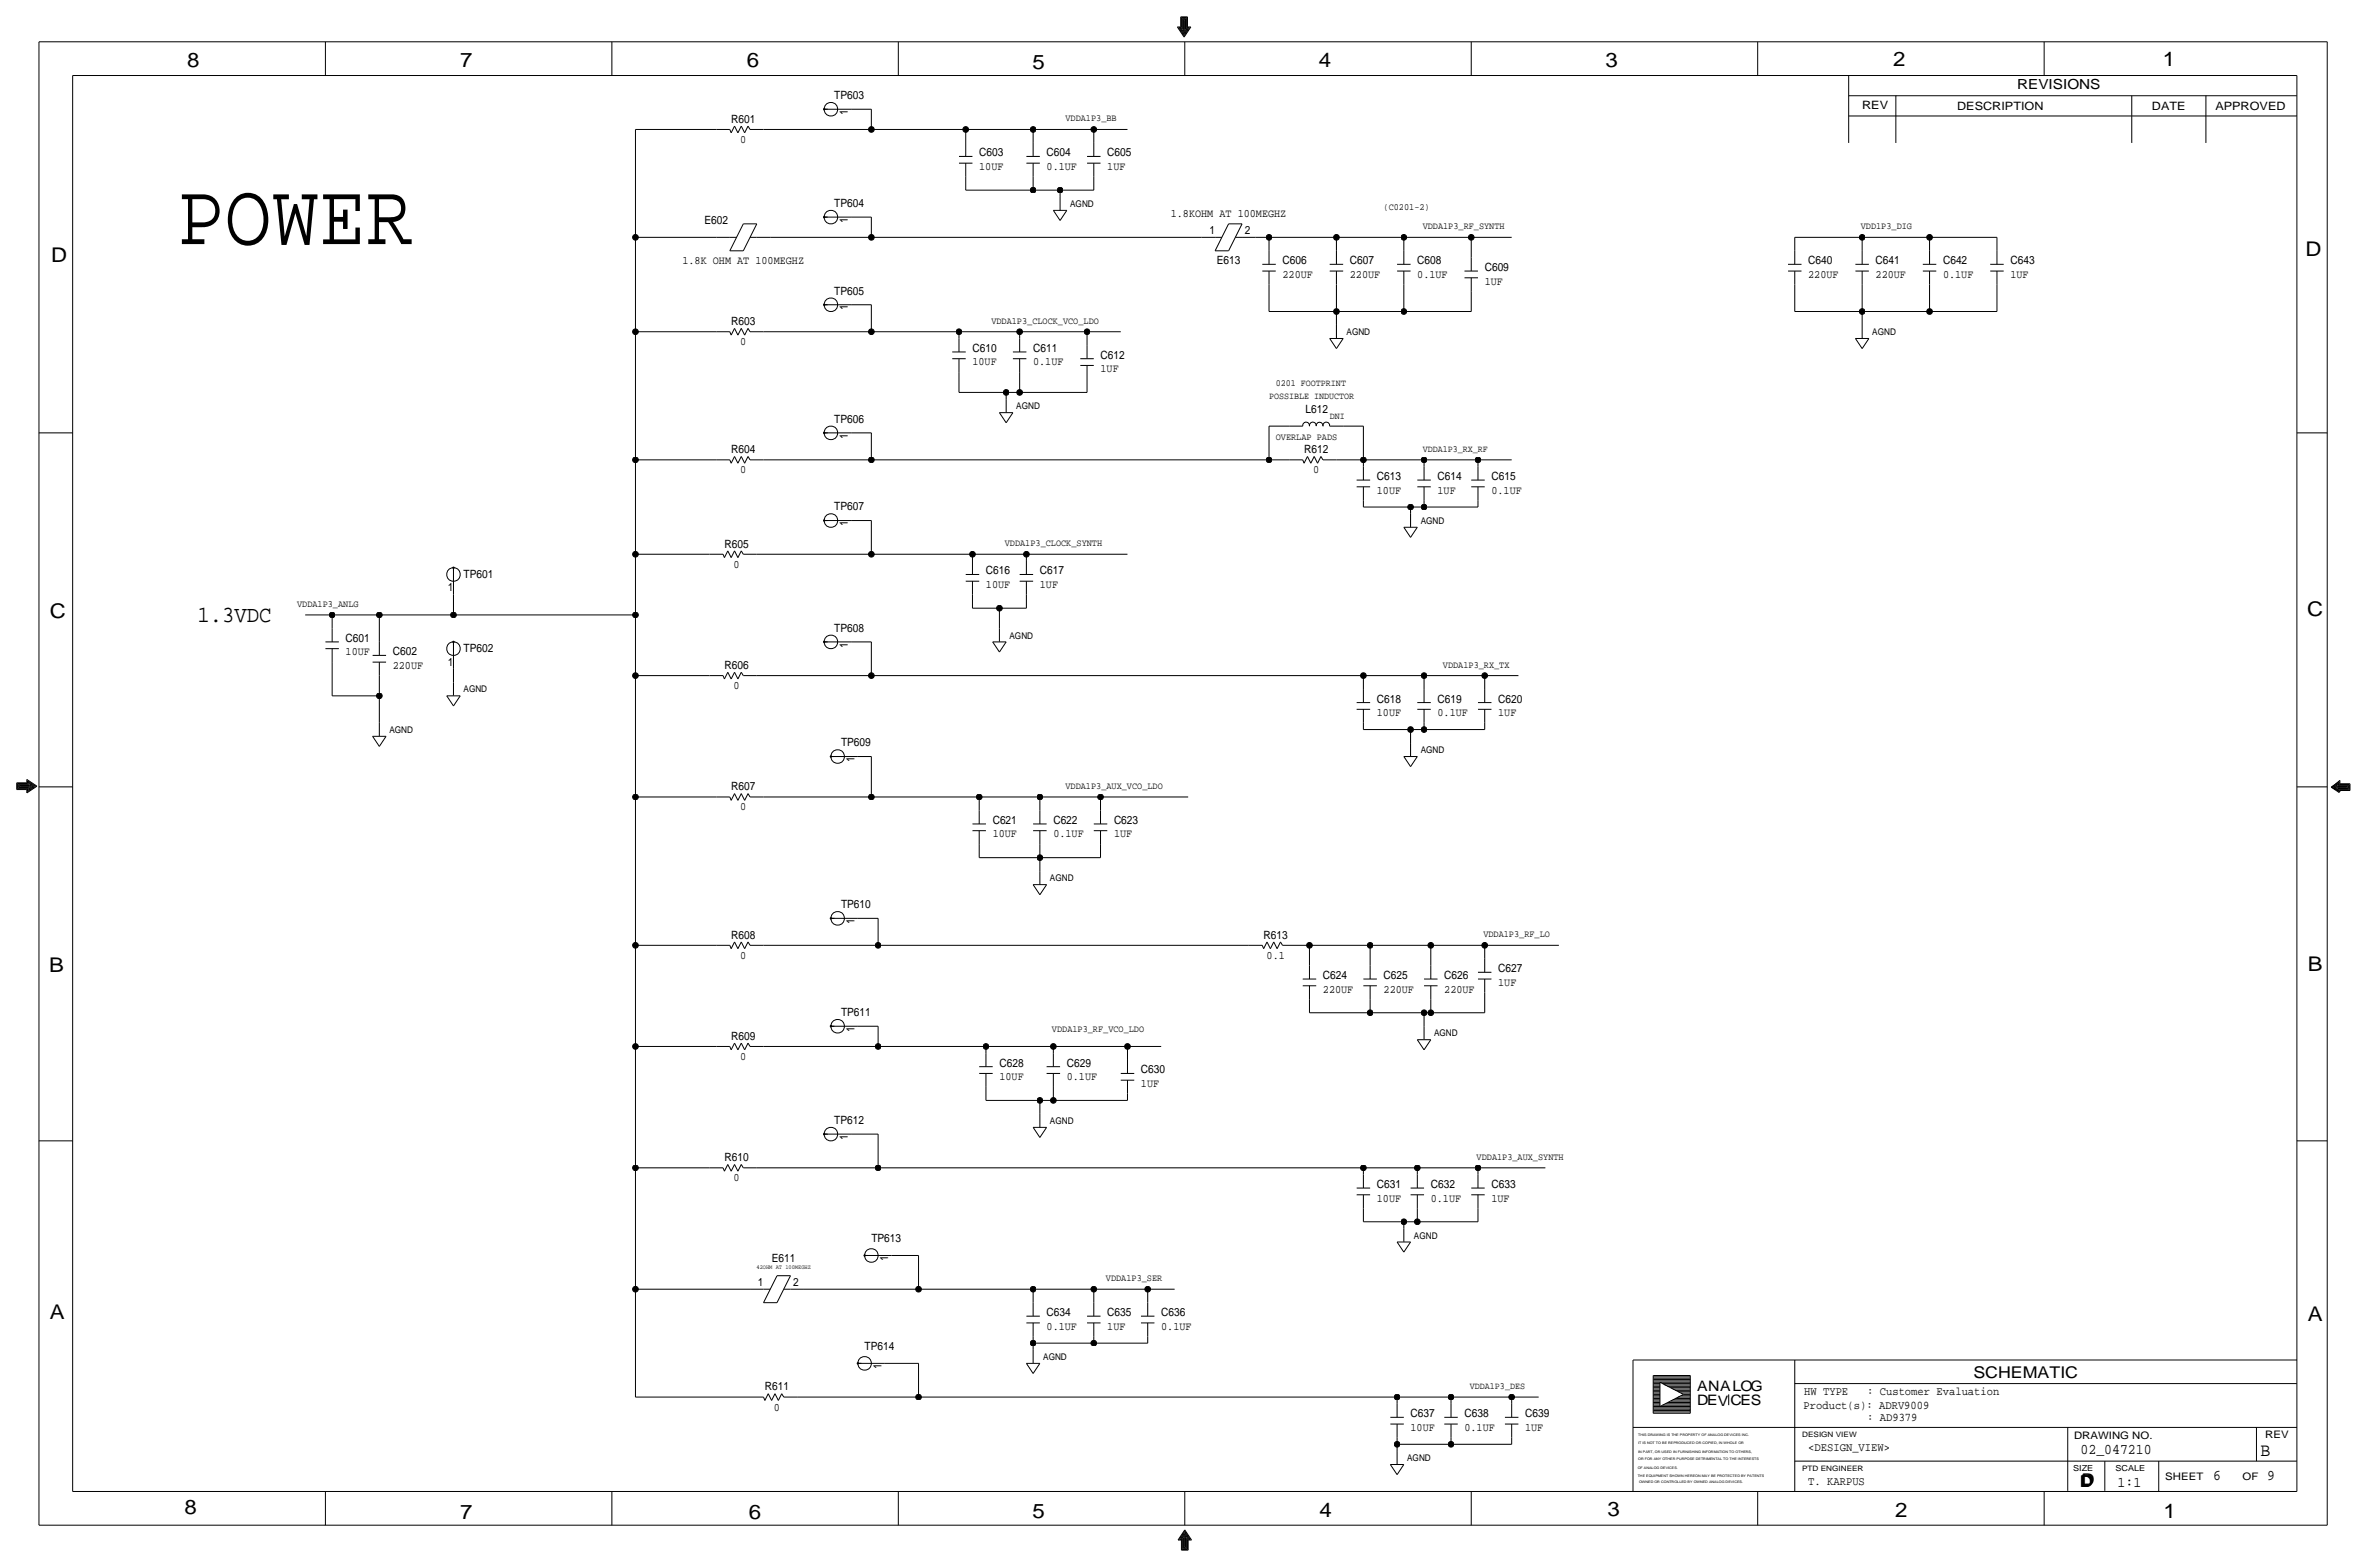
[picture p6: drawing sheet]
<svg xmlns="http://www.w3.org/2000/svg" width="892mm" height="590mm" viewBox="0 0 892 590" stroke-linecap="round" stroke-linejoin="round" font-family="sans-serif">
<defs><g id="words">
<text font-size="33.3" x="66.8" y="91.9">POWER</text>
<text font-size="8.7" x="74.4" y="234.2">1.3VDC</text>
<g font-size="7.6">
<text x="70.6" y="25.4">8</text>
<text x="173.4" y="25.4">7</text>
<text x="281.4" y="25.1">6</text>
<text x="389.1" y="26.2">5</text>
<text x="497" y="25.4">4</text>
<text x="605" y="25.1">3</text>
<text x="713.4" y="24.9">2</text>
<text x="815" y="24.9">1</text>
<text x="19.3" y="98.8">D</text>
<text x="868.9" y="96.5">D</text>
<text x="18.7" y="232.7">C</text>
<text x="869.4" y="232.2">C</text>
<text x="869.6" y="365.8">B</text>
<text x="18.5" y="366">B</text>
<text x="18.7" y="496.8">A</text>
<text x="869.6" y="497.6">A</text>
<text x="69.5" y="570.5">8</text>
<text x="173.4" y="572.3">7</text>
<text x="282.1" y="572.3">6</text>
<text x="389.1" y="571.8">5</text>
<text x="497.3" y="571.5">4</text>
<text x="605.7" y="571.2">3</text>
<text x="714.2" y="571.5">2</text>
<text x="815.3" y="572">1</text>
</g>
<text font-size="7" x="851.9" y="548.4">B</text>
<g font-size="6.1">
<text x="743.7" y="518.9">SCHEMATIC</text>
<text x="783.8" y="560.3">D</text>
<text x="784.3" y="559.8">D</text>
</g>
<g font-size="5.6">
<text x="784" y="547.9">02_047210</text>
<text x="834.1" y="557.5">6</text>
<text x="854.4" y="557.5">9</text>
<text x="798" y="560.1">1:1</text>
</g>
<g font-size="5.4">
<text x="639.5" y="524.2">ANALOG</text>
<text x="639.5" y="529.3">DEVCES</text>
</g>
<text font-size="5.2" x="760.2" y="33.5">REVISIONS</text>
<g font-size="4.4">
<text x="679.9" y="525.5">HW TYPE</text>
<text x="703.6" y="525.5">: Customer Evaluation</text>
<text x="679.7" y="530.9">Product(s): ADRV9009</text>
<text x="703.6" y="535.2">: AD9379</text>
<text x="681.4" y="546.6">&lt;DESIGN_VIEW&gt;</text>
<text x="681.4" y="559.3">T. KARPUS</text>
</g>
<g font-size="4.3">
<text x="314.4" y="37.3">TP603</text>
<text x="701.8" y="41.1">REV</text>
<text x="737.6" y="41.4">DESCRIPTION</text>
<text x="811" y="41.4">DATE</text>
<text x="834.8" y="41.4">APPROVED</text>
<text x="275.5" y="46.2">R601</text>
<text x="319.5" y="43.3" transform="rotate(-90 319.5 43.3)">1</text>
<text x="279" y="53.8">0</text>
<text x="369" y="58.9">C603</text>
<text x="394.4" y="58.9">C604</text>
<text x="417.3" y="58.9">C605</text>
<text x="369" y="64">10UF</text>
<text x="394.4" y="64">0.1UF</text>
<text x="417.3" y="64">1UF</text>
<text x="314.4" y="78">TP604</text>
<text x="319.5" y="83.9" transform="rotate(-90 319.5 83.9)">1</text>
<text x="441.2" y="81.8">1.8KOHM AT 100MEGHZ</text>
<text x="265.5" y="84.3">E602</text>
<text x="455.8" y="88.1">1</text>
<text x="469.1" y="88.1">2</text>
<text x="257.2" y="99.6">1.8K OHM AT 100MEGHZ</text>
<text x="458.5" y="99.6">E613</text>
<text x="483.3" y="99.6">C606</text>
<text x="508.7" y="99.6">C607</text>
<text x="534.1" y="99.6">C608</text>
<text x="681.4" y="99.6">C640</text>
<text x="706.8" y="99.6">C641</text>
<text x="732.2" y="99.6">C642</text>
<text x="757.6" y="99.6">C643</text>
<text x="483.3" y="104.6">220UF</text>
<text x="508.7" y="104.6">220UF</text>
<text x="534.1" y="104.6">0.1UF</text>
<text x="559.5" y="107.2">1UF</text>
<text x="559.5" y="102.1">C609</text>
<text x="681.4" y="104.6">220UF</text>
<text x="706.8" y="104.6">220UF</text>
<text x="732.2" y="104.6">0.1UF</text>
<text x="757.6" y="104.6">1UF</text>
<text x="314.4" y="111">TP605</text>
<text x="319.5" y="116.9" transform="rotate(-90 319.5 116.9)">1</text>
<text x="275.5" y="122.4">R603</text>
<text x="279" y="130">0</text>
<text x="366.5" y="132.6">C610</text>
<text x="366.5" y="137.7">10UF</text>
<text x="389.3" y="137.7">0.1UF</text>
<text x="389.3" y="132.6">C611</text>
<text x="414.7" y="135.1">C612</text>
<text x="414.7" y="140.2">1UF</text>
<text x="492" y="155.4">L612</text>
<text x="314.4" y="159.3">TP606</text>
<text x="319.5" y="165.2" transform="rotate(-90 319.5 165.2)">1</text>
<text x="275.5" y="170.7">R604</text>
<text x="491.4" y="170.7">R612</text>
<text x="279" y="178.3">0</text>
<text x="494.9" y="178.3">0</text>
<text x="518.9" y="180.8">C613</text>
<text x="518.9" y="185.9">10UF</text>
<text x="541.7" y="185.9">1UF</text>
<text x="541.7" y="180.8">C614</text>
<text x="562.1" y="180.8">C615</text>
<text x="562.1" y="185.9">0.1UF</text>
<text x="314.4" y="192.3">TP607</text>
<text x="319.5" y="198.2" transform="rotate(-90 319.5 198.2)">1</text>
<text x="273" y="206.2">R605</text>
<text x="276.4" y="213.9">0</text>
<text x="174.7" y="217.7">TP601</text>
<text x="371.6" y="216.4">C616</text>
<text x="371.6" y="221.5">10UF</text>
<text x="391.9" y="221.5">1UF</text>
<text x="391.9" y="216.4">C617</text>
<text x="168.8" y="222.8">1</text>
<text x="314.4" y="238">TP608</text>
<text x="130.3" y="241.8">C601</text>
<text x="174.7" y="245.6">TP602</text>
<text x="319.5" y="243.9" transform="rotate(-90 319.5 243.9)">1</text>
<text x="130.3" y="246.9">10UF</text>
<text x="148" y="246.9">C602</text>
<text x="148" y="252">220UF</text>
<text x="168.8" y="250.7">1</text>
<text x="273" y="252">R606</text>
<text x="276.4" y="259.6">0</text>
<text x="518.9" y="264.7">C618</text>
<text x="518.9" y="269.7">10UF</text>
<text x="541.7" y="264.7">C619</text>
<text x="541.7" y="269.7">0.1UF</text>
<text x="564.6" y="269.7">1UF</text>
<text x="564.6" y="264.7">C620</text>
<text x="316.9" y="281.2">TP609</text>
<text x="322" y="287.1" transform="rotate(-90 322 287.1)">1</text>
<text x="275.5" y="297.7">R607</text>
<text x="279" y="305.3">0</text>
<text x="374.1" y="310.4">C621</text>
<text x="397" y="310.4">C622</text>
<text x="419.8" y="310.4">C623</text>
<text x="374.1" y="315.5">10UF</text>
<text x="397" y="315.5">0.1UF</text>
<text x="419.8" y="315.5">1UF</text>
<text x="316.9" y="342.1">TP610</text>
<text x="275.5" y="353.6">R608</text>
<text x="322" y="348.1" transform="rotate(-90 322 348.1)">1</text>
<text x="476.2" y="353.6">R613</text>
<text x="279" y="361.2">0</text>
<text x="477.3" y="361.2">0.1</text>
<text x="498.6" y="368.8">C624</text>
<text x="521.4" y="368.8">C625</text>
<text x="544.3" y="368.8">C626</text>
<text x="564.6" y="371.3">1UF</text>
<text x="564.6" y="366.3">C627</text>
<text x="498.6" y="373.9">220UF</text>
<text x="521.4" y="373.9">220UF</text>
<text x="544.3" y="373.9">220UF</text>
<text x="316.9" y="382.8">TP611</text>
<text x="322" y="388.7" transform="rotate(-90 322 388.7)">1</text>
<text x="275.5" y="391.7">R609</text>
<text x="279" y="399.3">0</text>
<text x="376.6" y="401.8">C628</text>
<text x="402" y="401.8">C629</text>
<text x="376.6" y="406.9">10UF</text>
<text x="402" y="406.9">0.1UF</text>
<text x="430" y="404.4">C630</text>
<text x="430" y="409.4">1UF</text>
<text x="314.4" y="423.4">TP612</text>
<text x="319.5" y="429.4" transform="rotate(-90 319.5 429.4)">1</text>
<text x="273" y="437.4">R610</text>
<text x="276.4" y="445">0</text>
<text x="518.9" y="447.5">C631</text>
<text x="539.2" y="447.5">C632</text>
<text x="562.1" y="447.5">C633</text>
<text x="518.9" y="452.6">10UF</text>
<text x="539.2" y="452.6">0.1UF</text>
<text x="562.1" y="452.6">1UF</text>
<text x="328.4" y="467.9">TP613</text>
<text x="290.9" y="475.5">E611</text>
<text x="334.7" y="475.1" transform="rotate(-90 334.7 475.1)">1</text>
<text x="285.6" y="484.4">1</text>
<text x="298.9" y="484.4">2</text>
<text x="394.4" y="495.8">C634</text>
<text x="417.3" y="495.8">C635</text>
<text x="437.6" y="495.8">C636</text>
<text x="394.4" y="500.9">0.1UF</text>
<text x="417.3" y="500.9">1UF</text>
<text x="437.6" y="500.9">0.1UF</text>
<text x="325.8" y="508.5">TP614</text>
<text x="332.2" y="515.7" transform="rotate(-90 332.2 515.7)">1</text>
<text x="288.2" y="523.7">R611</text>
<text x="291.7" y="531.4">0</text>
<text x="531.6" y="533.9">C637</text>
<text x="551.9" y="533.9">C638</text>
<text x="574.8" y="533.9">C639</text>
<text x="531.6" y="539">10UF</text>
<text x="551.9" y="539">0.1UF</text>
<text x="574.8" y="539">1UF</text>
</g>
<g font-size="3.9">
<text x="781.6" y="542.1">DRAWING NO.</text>
<text x="853.6" y="541.8">REV</text>
<text x="816" y="557.4">SHEET</text>
<text x="845.1" y="557.5">OF</text>
</g>
<g font-size="3.6">
<text x="401.5" y="45.7">VDDA1P3_BB</text>
<text x="521.4" y="79.2">(C0201-2)</text>
<text x="536.1" y="86.4">VDDA1P3_RF_SYNTH</text>
<text x="701.2" y="86.4">VDD1P3_DIG</text>
<text x="373.6" y="121.9">VDDA1P3_CLOCK_VCO_LDO</text>
<text x="480.8" y="165.6">OVERLAP PADS</text>
<text x="378.7" y="205.7">VDDA1P3_CLOCK_SYNTH</text>
<text x="112" y="228.6">VDDA1P3_ANLG</text>
<text x="543.8" y="251.5">VDDA1P3_RX_TX</text>
<text x="401.5" y="297.2">VDDA1P3_AUX_VCO_LDO</text>
<text x="559" y="353.1">VDDA1P3_RF_LO</text>
<text x="396.4" y="388.6">VDDA1P3_RF_VCO_LDO</text>
<text x="556.5" y="436.9">VDDA1P3_AUX_SYNTH</text>
<text x="416.8" y="482.6">VDDA1P3_SER</text>
</g>
<g font-size="3.5">
<text x="403.3" y="78">AGND</text>
<text x="507.4" y="126.2">AGND</text>
<text x="705.6" y="126.2">AGND</text>
<text x="480.8" y="145.3">0201 FOOTPRINT</text>
<text x="383" y="154.2">AGND</text>
<text x="478.2" y="150.4">POSSIBLE INDUCTOR</text>
<text x="501.1" y="158">DNI</text>
<text x="536.1" y="170.2">VDDA1P3_RX_RF</text>
<text x="535.4" y="197.4">AGND</text>
<text x="380.4" y="240.5">AGND</text>
<text x="174.7" y="260.9">AGND</text>
<text x="146.8" y="276.1">AGND</text>
<text x="535.4" y="283.7">AGND</text>
<text x="395.7" y="332">AGND</text>
<text x="540.5" y="390.4">AGND</text>
<text x="395.7" y="423.4">AGND</text>
<text x="532.8" y="466.6">AGND</text>
<text x="393.1" y="512.3">AGND</text>
<text x="553.9" y="523.2">VDDA1P3_DES</text>
<text x="530.3" y="550.4">AGND</text>
</g>
<g font-size="3.1">
<text x="781.3" y="554">SIZE</text>
<text x="797.3" y="554">SCALE</text>
</g>
<g font-size="2.8">
<text x="679.1" y="541.3">DESIGN VIEW</text>
<text x="679.1" y="554">PTD ENGINEER</text>
</g>
<text font-size="2.3" x="285.1" y="478">42OHM AT 100MEGHZ</text>
<g font-size="1.3">
<text x="617.3" y="541.1">THIS DRAWING IS THE PROPERTY OF ANALOG DEVICES INC.</text>
<text x="617.3" y="543.9">IT IS NOT TO BE REPRODUCED OR COPIED, IN WHOLE OR</text>
<text x="617.3" y="547.2">IN PART, OR USED IN FURNISHING INFORMATION TO OTHERS,</text>
<text x="617.3" y="550">OR FOR ANY OTHER PURPOSE DETRIMENTAL TO THE INTERESTS</text>
<text x="617.2" y="556.3">THE EQUIPMENT SHOWN HEREON MAY BE PROTECTED BY PATENTS</text>
<text x="617.2" y="553.2">OF ANALOG DEVICES.</text>
<text x="617.7" y="558.8">OWNED OR CONTROLLED BY OWNED ANALOG DEVICES.</text>
</g>
</g></defs>
<g fill="none" stroke="#000" stroke-width=".38">
<path d="M14.7 15.7v558.8zM14.7 15.7h862.3zM122.6 15.7v12.7zM230.6 15.7v12.7zM338.5 15.7v12.7zM443.7 10.2h1.3zM443.7 10.2l2.5 3.8zM444.2 10.4l2 3.1zM444.2 10.4h1zM444.7 10.7l1.5 2.3zM444.7 10.7h.8zM445 6.4v3.8z"/>
<path d="M445 6.4h2.5zM445.2 6.6v3.8zM445.2 6.6h2zM445.2 10.9h.5zM445.2 10.9l1 1.5zM445.5 6.9v3.8zM445.5 6.9h1.5zM445.7 11.2l.5 .7zM445.7 11.2h.3zM445.7 7.1v3.8zM445.7 7.1h1zM446 7.4v3.8z"/>
<path d="M446 7.4h.5zM446.2 7.6v4.1zM446.5 11.2h.2zM446.5 7.4v3.8zM446.5 15.7v12.7zM446.7 10.9h.5zM446.7 11.2l-.5 .7zM446.7 7.1v3.8zM447 10.7h.8zM447 6.9v3.8zM447.2 10.4h1.1zM447.2 6.6v3.8z"/>
<path d="M447.2 10.9l-1 1.5zM447.5 10.2h1.3zM447.5 6.4v3.8zM447.8 10.7l-1.6 2.3zM448.3 10.4l-2.1 3.1zM448.8 10.2l-2.6 3.8zM554.4 15.7v12.7zM662.4 15.7v12.7zM770.3 15.7v12.7zM877 15.7v558.8zM27.4 28.4h838.2zM27.4 28.4v533.4z"/>
<path d="M696.7 36.1h168.9zM696.7 28.4v25.4zM714.5 36.1v17.7zM803.4 36.1v17.7zM831.3 36.1v17.7zM865.6 28.4v533.4zM239.5 48.8v40.6zM239.5 48.8h30.5zM270 48.8h5zM275 48.8l.5 1.2zM276.8 47.5l1.3 2.5zM276.8 47.5l-1.3 2.5z"/>
<path d="M279.3 47.5l1.3 2.5zM279.3 47.5l-1.2 2.5zM281.9 47.5l.8 1.3zM281.9 47.5l-1.3 2.5zM282.7 48.8h5zM287.7 48.8h40.7zM310.6 41.1h10.2zM310.6 41.1h1.3zM320.8 41.1h7.6zM328.4 48.8h35.5zM328.4 41.1v7.7zM361.4 58.9h5.1z"/>
<path d="M363.9 48.8h25.4zM363.9 48.8v5zM363.9 53.8v5.1zM386.8 58.9h5.1zM389.3 48.8h22.9zM389.3 48.8v5zM389.3 53.8v5.1zM409.7 58.9h5zM412.2 48.8v5zM412.2 48.8h12.7zM412.2 53.8v5.1zM696.7 43.7h168.9z"/>
<path d="M361.4 61.5h5.1zM363.9 71.6h25.4zM363.9 66.5v5.1zM363.9 61.5v5zM386.8 61.5h5.1zM389.3 71.6h10.2zM389.3 66.5v5.1zM389.3 61.5v5zM397 79.2l2.5 3.9zM397 79.2h5zM399.5 71.6h12.7zM399.5 71.6v2.6z"/>
<path d="M399.5 74.2v4.9zM402 79.2l-2.5 3.9zM409.7 61.5h5zM412.2 66.5v5.1zM412.2 61.5v5zM239.5 89.4v35.6zM239.5 89.4h30.5zM270 89.4h5zM275 89.4h2.6zM275 94.5h5.1zM280.1 84.3l-5.1 10.2zM280.1 84.3h5.1z"/>
<path d="M282.7 89.4h2.5zM285.2 89.4h5.1zM285.2 84.3l-5.1 10.2zM290.3 89.4h38.1zM310.6 81.8h10.2zM310.6 81.8h1.3zM320.8 81.8h7.6zM328.4 89.4h124.4zM328.4 81.8v7.6zM452.8 89.4h5.1zM457.9 89.4h2.6zM457.9 94.5h5.1z"/>
<path d="M463 84.3l-5.1 10.2zM463 84.3h5.1zM465.5 89.4h2.6zM468.1 89.4h5.1zM468.1 84.3l-5.1 10.2zM473.2 89.4h5zM475.7 99.6h5.1zM478.2 89.4h25.4zM478.2 89.4v5.1zM478.2 94.5v5.1zM501.1 99.6h5.1zM503.6 89.4h25.4z"/>
<path d="M503.6 89.4v5.1zM503.6 94.5v5.1zM526.5 99.6h5.1zM529 89.4h25.4zM529 89.4v5.1zM529 94.5v5.1zM554.4 89.4h15.3zM554.4 89.4v7.6zM554.4 97v5.1zM673.8 99.6h5.1zM676.4 89.4h25.4zM676.4 89.4v5.1z"/>
<path d="M676.4 94.5v5.1zM699.2 99.6h5.1zM701.8 89.4h25.4zM701.8 89.4v5.1zM701.8 94.5v5.1zM724.6 99.6h5.1zM727.2 89.4h25.4zM727.2 89.4v5.1zM727.2 94.5v5.1zM750 99.6h5.1zM752.6 89.4v5.1zM752.6 94.5v5.1z"/>
<path d="M310.6 114.8h10.2zM310.6 114.8h1.3zM320.8 114.8h7.6zM328.4 114.8v10.2zM475.7 102.1h5.1zM478.2 117.3h25.4zM478.2 107.2v10.1zM478.2 102.1v5.1zM501.1 102.1h5.1zM503.6 117.3h25.4zM503.6 107.2v10.1zM503.6 117.3v5.1z"/>
<path d="M503.6 102.1v5.1zM526.5 102.1h5.1zM529 117.3h25.4zM529 107.2v10.1zM529 102.1v5.1zM551.9 102.1h5.1zM551.9 104.6h5.1zM554.4 109.7v7.6zM554.4 104.6v5.1zM673.8 102.1h5.1zM676.4 117.3h25.4zM676.4 107.2v10.1z"/>
<path d="M676.4 102.1v5.1zM699.2 102.1h5.1zM701.8 117.3h25.4zM701.8 107.2v10.1zM701.8 117.3v5.1zM701.8 102.1v5.1zM724.6 102.1h5.1zM727.2 117.3h25.4zM727.2 107.2v10.1zM727.2 102.1v5.1zM750 102.1h5.1zM752.6 107.2v10.1z"/>
<path d="M752.6 102.1v5.1zM239.5 125v48.2zM239.5 125h30.5zM270 125h5zM275 125l.5 1.2zM276.8 123.7l1.3 2.5zM276.8 123.7l-1.3 2.5zM279.3 123.7l1.3 2.5zM279.3 123.7l-1.2 2.5zM281.9 123.7l.8 1.3zM281.9 123.7l-1.3 2.5zM282.7 125h5z"/>
<path d="M287.7 125h40.7zM328.4 125h33zM358.9 132.6h5zM358.9 135.1h5zM361.4 125h22.9zM361.4 125v2.5zM361.4 135.1v5.1zM361.4 127.5v5.1zM381.7 132.6h5.1zM381.7 135.1h5.1zM384.3 125h25.4zM384.3 125v2.5z"/>
<path d="M384.3 135.1v5.1zM384.3 127.5v5.1zM407.1 135.1h5.1zM407.1 137.7h5.1zM409.7 125h12.7zM409.7 125v5zM409.7 137.7v5zM409.7 130v5.1zM501.1 127.5l2.5 3.8zM501.1 127.5h5.1zM503.6 122.4v5zM506.2 127.5l-2.6 3.8z"/>
<path d="M699.2 127.5l2.6 3.8zM699.2 127.5h5.1zM701.8 122.4v5zM704.3 127.5l-2.5 3.8zM361.4 147.8h17.8zM361.4 140.2v7.6zM376.6 155.4l2.6 3.9zM376.6 155.4h5.1zM379.2 147.8h5.1zM379.2 147.8v2.6zM379.2 150.4v4.9zM381.7 155.4l-2.5 3.9z"/>
<path d="M384.3 147.8h25.4zM384.3 140.2v7.6zM409.7 142.7v5.1zM14.7 163.1h12.7zM239.5 173.2v35.6zM239.5 173.2h30.5zM270 173.2h5zM275 173.2l.5 1.3zM276.8 172l1.3 2.5zM276.8 172l-1.3 2.5zM279.3 172l1.3 2.5zM279.3 172l-1.2 2.5z"/>
<path d="M281.9 172l.8 1.2zM281.9 172l-1.3 2.5zM282.7 173.2h5zM287.7 173.2h40.7zM310.6 163.1h10.2zM310.6 163.1h1.3zM320.8 163.1h7.6zM328.4 173.2h149.8zM328.4 163.1v10.1zM478.2 160.5h7.7zM478.2 160.5v12.7zM478.2 173.2h7.7z"/>
<path d="M485.9 160.5h5zM485.9 173.2h5zM490.9 173.2l.5 1.3zM490.9 160.5a1.27 1.27 0 0 1 1.3-1.5 1.27 1.27 0 0 1 1.2 1.5M492.7 172l1.3 2.5zM492.7 172l-1.3 2.5zM495.2 172l1.3 2.5zM495.2 172l-1.2 2.5zM496 160.5a1.26 1.26 0 0 0-1.3-1.5 1.26 1.26 0 0 0-1.2 1.5M496 160.5a1.26 1.26 0 0 1 1.3-1.4 1.26 1.26 0 0 1 1.2 1.4M497.8 172l.8 1.2zM497.8 172l-1.3 2.5z"/>
<path d="M498.6 173.2h5zM501 160.5a1.27 1.27 0 0 0-1.2-1.5 1.27 1.27 0 0 0-1.2 1.6M501.1 160.5h5.1zM503.6 173.2h10.2zM506.2 160.5h7.6zM513.8 173.2h22.9zM513.8 160.5v12.7zM513.8 173.2v2.6zM513.8 175.8v5zM536.7 173.2h20.3zM536.7 173.2v2.6zM536.7 175.8v5z"/>
<path d="M557 173.2h12.7zM557 173.2v2.6zM557 175.8v5zM865.6 163.1h11.4zM310.6 196.1h10.2zM310.6 196.1h1.3zM320.8 196.1h7.6zM328.4 196.1v12.7zM511.3 180.8h5zM511.3 183.4h5zM513.8 191h17.8zM513.8 188.5v2.5z"/>
<path d="M513.8 183.4v5.1zM529 198.6l2.6 3.8zM529 198.6h5.1zM531.6 191h5.1zM531.6 191v2.5zM531.6 193.5v5zM534.1 180.8h5.1zM534.1 183.4h5.1zM534.1 198.6l-2.5 3.8zM536.7 191h20.3zM536.7 188.5v2.5zM536.7 183.4v5.1z"/>
<path d="M554.4 180.8h5.1zM554.4 183.4h5.1zM557 188.5v2.5zM557 183.4v5.1zM170.9 213.9v10.1zM170.9 213.9v1.3zM239.5 208.8v22.8zM239.5 208.8h27.9zM267.4 208.8h5.1zM272.5 208.8l.5 1.3zM274.3 207.5l1.2 2.6zM274.3 207.5l-1.3 2.6z"/>
<path d="M276.8 207.5l1.3 2.6zM276.8 207.5l-1.3 2.6zM279.3 207.5l.8 1.3zM279.3 207.5l-1.2 2.6zM280.1 208.8h5.1zM285.2 208.8h43.2zM328.4 208.8h38.1zM363.9 216.4h5.1zM363.9 218.9h5.1zM366.5 208.8h20.3zM366.5 208.8v2.5zM366.5 218.9v5.1z"/>
<path d="M366.5 211.3v5.1zM384.3 216.4h5zM384.3 218.9h5zM386.8 208.8h38.1zM386.8 208.8v2.5zM386.8 218.9v5.1zM386.8 211.3v5.1zM115 231.6h10.2zM125.2 231.6h17.8zM125.2 231.6v5.1zM125.2 236.7v5.1zM143 231.6h27.9z"/>
<path d="M143 231.6v10.2zM170.9 231.6h68.6zM170.9 224v7.6zM239.5 231.6v22.9zM366.5 229.1h10.1zM366.5 224v5.1zM376.6 229.1h10.2zM376.6 229.1v7.6zM376.6 236.7v5zM386.8 224v5.1zM122.6 241.8h5.1zM122.6 244.3h5.1z"/>
<path d="M125.2 249.4v12.7zM125.2 244.3v5.1zM140.4 246.9h5.1zM140.4 249.4h5.1zM143 254.5v7.6zM143 249.4v5.1zM143 241.8v5.1zM170.9 252v5zM170.9 257v5zM170.9 241.8v10.2zM170.9 241.8v1.3zM239.5 254.5h27.9z"/>
<path d="M239.5 254.5v45.7zM267.4 254.5h5.1zM272.5 254.5l.5 1.3zM274.3 253.2l1.2 2.6zM274.3 253.2l-1.3 2.6zM276.8 253.2l1.3 2.6zM276.8 253.2l-1.3 2.6zM279.3 253.2l.8 1.3zM279.3 253.2l-1.2 2.6zM280.1 254.5h5.1zM285.2 254.5h43.2zM310.6 241.8h10.2z"/>
<path d="M310.6 241.8h1.3zM320.8 241.8h7.6zM328.4 254.5h185.4zM328.4 241.8v12.7zM374.1 241.8l2.5 3.8zM374.1 241.8h5.1zM379.2 241.8l-2.6 3.8zM513.8 254.5h22.9zM513.8 254.5v5.1zM513.8 259.6v5.1zM536.7 254.5h22.8zM536.7 254.5v5.1z"/>
<path d="M536.7 259.6v5.1zM559.5 254.5h12.7zM559.5 254.5v5.1zM559.5 259.6v5.1zM125.2 262.1h17.8zM140.4 277.4l2.6 3.8zM140.4 277.4h5.1zM143 262.1v10.2zM143 272.3v5zM145.5 277.4l-2.5 3.8zM168.4 262.1l2.5 3.8zM168.4 262.1h5z"/>
<path d="M173.4 262.1l-2.5 3.8zM511.3 264.7h5zM511.3 267.2h5zM513.8 274.8h17.8zM513.8 272.3v2.5zM513.8 267.2v5.1zM531.6 274.8h5.1zM531.6 274.8v5.1zM531.6 279.9v5zM534.1 264.7h5.1zM534.1 267.2h5.1zM536.7 274.8h22.8z"/>
<path d="M536.7 272.3v2.5zM536.7 267.2v5.1zM557 264.7h5.1zM557 267.2h5.1zM559.5 272.3v2.5zM559.5 267.2v5.1zM6.3 294.9v2.5zM6.3 297.4h3.8zM6.3 294.9h3.8zM6.6 295.1v2.1zM6.6 295.1h3.8zM6.6 297.2h3.8z"/>
<path d="M6.8 295.4v1.5zM6.8 295.4h3.8zM6.8 296.9h3.8zM7.1 295.7v1zM7.1 295.7h3.8zM7.1 296.7h3.8zM7.3 295.9v.5zM7.3 295.9h3.8zM7.3 296.4h3.8zM7.6 296.2h4zM10.1 297.4v1.3zM10.1 298.7l3.8-2.5z"/>
<path d="M10.1 293.6l3.8 2.6zM10.1 293.6v1.3zM10.4 297.2v1zM10.4 298.2l3-2zM10.4 294.1v1zM10.4 294.1l3 2.1zM10.6 296.9v.8zM10.6 297.7l2.3-1.5zM10.6 294.6v.8zM10.6 294.6l2.3 1.6zM10.9 295.1v.6zM10.9 295.1l1.5 1.1z"/>
<path d="M10.9 296.7v.5zM10.9 297.2l1.5-1zM11.1 295.7v.2zM11.1 295.7l.8 .5zM11.1 296.4v.3zM11.1 296.7l.8-.5zM14.7 296.4h12.7zM276.8 299l1.3 2.5zM276.8 299l-1.3 2.5zM279.3 299l1.3 2.5zM279.3 299l-1.2 2.5zM281.9 299l.8 1.2z"/>
<path d="M281.9 299l-1.3 2.5zM313.1 285h10.2zM313.1 285h1.4zM323.3 285h5.1zM328.4 285v15.2zM529 285l2.6 3.8zM529 285h5.1zM534.1 285l-2.5 3.8zM865.6 296.4h11.4zM878.5 296.5l3-2zM878.5 296.5l3 2.1zM878.7 296.5l3.1 1.8z"/>
<path d="M878.7 296.5l3.1-2.5zM879 296.5l2.3-1.5zM879 296.5l2.3 1.5zM879.5 296.5l1.5-1zM879.5 296.5l1.5 1zM880 296.5l.8-.5zM880 296.5l.8 .5zM880.3 296.5h4zM880.8 296.3h3.8zM880.8 296.8h3.8zM880.8 296v.3zM880.8 296.8v.2z"/>
<path d="M881 296h3.8zM881 297h3.8zM881 295.5v.5zM881 297v.5zM881.3 295.8h3.8zM881.3 297.3h3.8zM881.3 295v.8zM881.3 297.3v.7zM881.5 295.5h3.8zM881.5 297.5h3.8zM881.5 294.5v1zM881.5 297.5v1.1z"/>
<path d="M881.8 297.8h3.8zM881.8 295.2h3.8zM881.8 297.8v.5zM881.8 294v1.2zM884.6 296.3v.5zM884.8 296v1zM885.1 295.8v1.5zM885.3 295.5v2zM885.6 295.2v2.6zM239.5 300.2h30.5zM239.5 300.2v55.9zM270 300.2h5z"/>
<path d="M275 300.2l.5 1.3zM282.7 300.2h5zM287.7 300.2h40.7zM328.4 300.2h40.6zM366.5 310.4h5.1zM366.5 312.9h5.1zM369 300.2h22.9zM369 300.2v5.1zM369 318v5.1zM369 312.9v5.1zM369 305.3v5.1zM389.3 310.4h5.1z"/>
<path d="M389.3 312.9h5.1zM391.9 300.2h22.8zM391.9 300.2v5.1zM391.9 318v5.1zM391.9 312.9v5.1zM391.9 305.3v5.1zM412.2 310.4h5.1zM412.2 312.9h5.1zM414.7 300.2h33.1zM414.7 300.2v5.1zM414.7 318v5.1zM414.7 312.9v5.1z"/>
<path d="M414.7 305.3v5.1zM369 323.1h22.9zM389.3 333.2l2.6 3.9zM389.3 333.2h5.1zM391.9 323.1h22.8zM391.9 323.1v5.1zM391.9 328.2v4.9zM394.4 333.2l-2.5 3.9zM239.5 356.1h30.5zM239.5 356.1v38.1zM270 356.1h5zM275 356.1l.5 1.3z"/>
<path d="M276.8 354.8l1.3 2.6zM276.8 354.8l-1.3 2.6zM279.3 354.8l1.3 2.6zM279.3 354.8l-1.2 2.6zM281.9 354.8l.8 1.3zM281.9 354.8l-1.3 2.6zM282.7 356.1h5zM287.7 356.1h43.2zM313.1 345.9h10.2zM313.1 345.9h1.4zM323.3 345.9h7.6zM330.9 356.1h139.7z"/>
<path d="M330.9 345.9v10.2zM470.6 356.1h5.1zM475.7 356.1l.5 1.3zM477.5 354.8l1.2 2.6zM477.5 354.8l-1.3 2.6zM480 354.8l1.3 2.6zM480 354.8l-1.3 2.6zM482.5 354.8l.8 1.3zM482.5 354.8l-1.2 2.6zM483.3 356.1h5.1zM488.4 356.1h5.1zM493.5 356.1h22.8z"/>
<path d="M493.5 356.1v7.6zM516.3 356.1h22.9zM516.3 356.1v7.6zM539.2 356.1h20.3zM539.2 356.1v7.6zM559.5 356.1h28zM559.5 356.1v5.1zM490.9 368.8h5.1zM490.9 371.3h5.1zM493.5 376.4v5.1zM493.5 371.3v5.1zM493.5 363.7v5.1z"/>
<path d="M513.8 368.8h5.1zM513.8 371.3h5.1zM516.3 376.4v5.1zM516.3 371.3v5.1zM516.3 363.7v5.1zM536.7 368.8h5zM536.7 371.3h5zM539.2 376.4v5.1zM539.2 371.3v5.1zM539.2 363.7v5.1zM557 366.3h5.1zM557 368.8h5.1z"/>
<path d="M559.5 373.9v7.6zM559.5 368.8v5.1zM559.5 361.2v5.1zM239.5 394.2h30.5zM239.5 394.2v45.7zM270 394.2h5zM275 394.2l.5 1.3zM276.8 392.9l1.3 2.6zM276.8 392.9l-1.3 2.6zM279.3 392.9l1.3 2.6zM279.3 392.9l-1.2 2.6zM281.9 392.9l.8 1.3z"/>
<path d="M281.9 392.9l-1.3 2.6zM282.7 394.2h5zM287.7 394.2h43.2zM313.1 386.6h10.2zM313.1 386.6h1.4zM323.3 386.6h7.6zM330.9 394.2h40.7zM330.9 386.6v7.6zM371.6 394.2h25.4zM371.6 394.2v2.5zM371.6 396.7v5.1zM397 394.2h27.9z"/>
<path d="M397 394.2v2.5zM397 396.7v5.1zM424.9 394.2h12.7zM424.9 394.2v5.1zM424.9 399.3v5.1zM493.5 381.5h22.8zM516.3 381.5h20.4zM534.1 391.7l2.6 3.8zM534.1 391.7h5.1zM536.7 381.5h2.5zM536.7 381.5v5.1zM536.7 386.6v5z"/>
<path d="M539.2 381.5h20.3zM539.2 391.7l-2.5 3.8zM369 401.8h5.1zM369 404.4h5.1zM371.6 414.5h20.3zM371.6 409.4v5.1zM371.6 404.4v5zM391.9 414.5h5.1zM391.9 414.5v5.1zM391.9 419.6v5zM394.4 401.8h5.1zM394.4 404.4h5.1z"/>
<path d="M397 414.5h27.9zM397 409.4v5.1zM397 404.4v5zM422.4 404.4h5zM422.4 406.9h5zM424.9 412v2.5zM424.9 406.9v5.1zM14.7 429.8h12.7zM239.5 439.9h27.9zM239.5 439.9v45.7zM267.4 439.9h5.1zM272.5 439.9l.5 1.3z"/>
<path d="M274.3 438.7l1.2 2.5zM274.3 438.7l-1.3 2.5zM276.8 438.7l1.3 2.5zM276.8 438.7l-1.3 2.5zM279.3 438.7l.8 1.2zM279.3 438.7l-1.2 2.5zM280.1 439.9h5.1zM285.2 439.9h45.7zM310.6 427.2h10.2zM310.6 427.2h1.3zM320.8 427.2h10.1zM330.9 439.9h182.9z"/>
<path d="M330.9 427.2v12.7zM389.3 424.7l2.6 3.8zM389.3 424.7h5.1zM394.4 424.7l-2.5 3.8zM513.8 439.9h20.3zM513.8 439.9v2.6zM534.1 439.9h22.9zM534.1 439.9v2.6zM557 439.9h25.4zM557 439.9v2.6zM865.6 429.8h11.4zM511.3 447.5h5z"/>
<path d="M511.3 450.1h5zM513.8 455.2v5zM513.8 450.1v5.1zM513.8 442.5v5zM531.6 447.5h5.1zM531.6 450.1h5.1zM534.1 455.2v5zM534.1 450.1v5.1zM534.1 442.5v5zM554.4 447.5h5.1zM554.4 450.1h5.1zM557 455.2v5z"/>
<path d="M557 450.1v5.1zM557 442.5v5zM325.8 472.9h10.2zM325.8 472.9h1.4zM336 472.9h10.2zM346.2 472.9v12.7zM513.8 460.2h15.2zM526.5 467.9l2.5 3.8zM526.5 467.9h5.1zM529 460.2h5.1zM529 460.2v2.6zM529 462.8v5z"/>
<path d="M531.6 467.9l-2.6 3.8zM534.1 460.2h22.9zM239.5 485.6h43.2zM239.5 485.6v40.7zM282.7 485.6h5zM287.7 485.6h2.6zM287.7 490.7h5.1zM292.8 480.6l-5.1 10.1zM292.8 480.6h5.1zM295.4 485.6h2.5zM297.9 485.6h5.1zM297.9 480.6l-5.1 10.1z"/>
<path d="M303 485.6h43.2zM346.2 485.6h43.1zM386.8 495.8h5.1zM386.8 498.3h5.1zM389.3 485.6h22.9zM389.3 485.6v5.1zM389.3 498.3v5.1zM389.3 490.7v5.1zM409.7 495.8h5zM409.7 498.3h5zM412.2 485.6h20.3zM412.2 485.6v5.1z"/>
<path d="M412.2 498.3v5.1zM412.2 490.7v5.1zM430 495.8h5.1zM430 498.3h5.1zM432.5 485.6h10.2zM432.5 485.6v5.1zM432.5 498.3v5.1zM432.5 490.7v5.1zM323.3 513.6h10.2zM323.3 513.6h1.3zM333.5 513.6h12.7zM346.2 513.6v12.7z"/>
<path d="M386.8 513.6l2.5 3.8zM386.8 513.6h5.1zM389.3 506h22.9zM389.3 503.4v2.6zM389.3 506v2.5zM389.3 508.5v5zM391.9 513.6l-2.6 3.8zM412.2 506h20.3zM412.2 503.4v2.6zM432.5 503.4v2.6zM615.4 512.3v49.5zM615.4 512.3h250.2z"/>
<path d="M623 518.2h14zM623 518.7h14zM623 519.7h14zM623 519.2h14zM623 518.2v14.2zM637 518.2v14.2zM676.4 512.3v49.5zM239.5 526.3h43.2zM282.7 526.3h5zM287.7 526.3l.5 1.3zM289.5 525l1.3 2.6zM289.5 525l-1.3 2.6z"/>
<path d="M292 525l1.3 2.6zM292 525l-1.2 2.6zM294.6 525l.8 1.3zM294.6 525l-1.3 2.6zM295.4 526.3h5zM300.4 526.3h45.8zM346.2 526.3h180.3zM524 533.9h5zM524 536.4h5zM526.5 526.3h20.3zM526.5 526.3v2.5zM526.5 536.4v5.1z"/>
<path d="M526.5 528.8v5.1zM544.3 533.9h5.1zM544.3 536.4h5.1zM546.8 526.3h22.9zM546.8 526.3v2.5zM546.8 536.4v5.1zM546.8 528.8v5.1zM567.1 533.9h5.1zM567.1 536.4h5.1zM569.7 526.3h10.1zM569.7 526.3v2.5zM569.7 536.4v5.1z"/>
<path d="M569.7 528.8v5.1zM615.4 537.7h250.2zM623 532.4h14zM623 531.9h14zM623 531.4h14zM623 530.4h14zM623 530.9h14zM623 526.3h2.6zM623 525.3h2.6zM623 527.3h2.6zM623 525.8h2.6zM623 528.3h2.6z"/>
<path d="M623 527.8h2.6zM623 528.8h2.6zM623 529.3h2.6zM623 526.8h2.6zM623 523.2h2.6zM623 524.8h2.6zM623 523.7h2.6zM623 522.7h2.6zM623 524.3h2.6zM623 521.7h2.6zM623 521.2h2.6zM623 522.2h2.6z"/>
<path d="M623 520.2h14zM623 529.8h14zM623 520.7h14zM625.6 529.8l8.8-4.5zM625.6 520.7l8.8 4.6zM625.6 520.7v9.1zM626.6 529.3h10.4zM626.6 521.2h10.4zM627.3 521.7h9.7zM627.6 528.8h9.4zM628.3 522.2h8.7zM628.6 528.3h8.4z"/>
<path d="M629.6 527.8h7.4zM629.6 522.7h7.4zM630.4 527.3h6.6zM630.4 523.2h6.6zM631.4 523.7h5.6zM631.4 526.8h5.6zM632.4 526.3h4.6zM632.4 524.3h4.6zM633.4 525.8h3.6zM633.4 524.8h3.6zM634.4 525.3h2.6zM651.5 525.3v4z"/>
<path d="M676.4 521.2h189.2zM779.2 537.7v23.9zM850.3 537.7v12.7zM524 551.7l2.5 3.8zM524 551.7h5zM526.5 544.1h20.3zM526.5 541.5v2.6zM526.5 544.1v2.5zM526.5 546.6v5zM529 551.7l-2.5 3.8zM546.8 544.1h22.9zM546.8 541.5v2.6z"/>
<path d="M569.7 541.5v2.6zM676.4 550.4h189.2zM793.2 550.4v11.2zM813.5 550.4v11.4zM14.7 574.5h862.3zM27.4 561.8h838.2zM122.6 561.8v12.7zM230.6 561.8v12.7zM338.5 561.8v12.7zM444.4 579.9h1.1zM445 579.6h.7zM445.5 579.9v3.8z"/>
<path d="M445.5 579.4h.5zM445.7 579.6v3.8zM446 579.4v3.8zM446 579.1h.2zM446.2 579.1v3.8zM446.5 561.8v12.7zM446.5 576.8l-2.1 3.1zM446.5 576.3l-2.6 3.8zM446.5 577.3l-1.5 2.3zM446.5 576.3l2.5 3.8zM446.5 576.8l2 3.1zM446.5 577.3l1.5 2.3z"/>
<path d="M446.5 578.6v4.1zM446.5 578.4l-.5 .7zM446.5 578.4l.5 .7zM446.5 577.9l-1 1.5zM446.5 577.9l1 1.5zM446.7 579.1v3.8zM446.7 579.1h.3zM447 579.4v3.8zM447 579.4h.5zM447.2 579.6v3.8zM447.2 579.6h.8zM447.5 579.9v3.8z"/>
<path d="M447.5 579.9h1zM554.4 561.8v12.7zM662.4 561.8v12.7zM770.3 561.8v12.7zM443.9 580.1h1.3zM445.2 583.9h2.6zM445.2 580.1v3.8zM445.5 583.7h2zM445.7 583.4h1.5zM446 583.2h1zM446.2 582.9h.5zM447.8 580.1v3.8z"/>
<path d="M447.8 580.1h1.2z"/>
<circle cx="313.1" cy="41.2" r="2.56"/>
<circle cx="313.1" cy="81.8" r="2.56"/>
<circle cx="313.1" cy="114.8" r="2.56"/>
<circle cx="313.1" cy="163.1" r="2.56"/>
<circle cx="313.1" cy="196.1" r="2.56"/>
<circle cx="170.9" cy="216.4" r="2.56"/>
<circle cx="170.9" cy="244.4" r="2.56"/>
<circle cx="313.1" cy="241.8" r="2.56"/>
<circle cx="315.7" cy="285" r="2.56"/>
<circle cx="315.7" cy="346" r="2.56"/>
<circle cx="315.7" cy="386.6" r="2.56"/>
<circle cx="313.1" cy="427.2" r="2.56"/>
<circle cx="328.4" cy="473" r="2.56"/>
<circle cx="325.8" cy="513.6" r="2.56"/>
</g>
<g fill="#000" stroke="#000" stroke-width=".38">
<path d="M310.4 41h.4v.3h-.4zM310.4 81.6h.4v.4h-.4zM310.4 114.6h.4v.4h-.4zM310.4 162.9h.4v.3h-.4zM310.4 195.9h.4v.4h-.4zM170.7 213.7h.4v.3h-.4zM170.7 241.6h.4v.4h-.4zM310.4 241.6h.4v.4h-.4zM312.9 284.8h.4v.4h-.4zM312.9 345.8h.4v.3h-.4zM312.9 386.4h.4v.4h-.4zM310.4 427.1h.4v.3h-.4z"/>
<path d="M325.6 472.8h.4v.3h-.4zM323.1 513.4h.4v.4h-.4z"/>
<circle cx="328.4" cy="48.8" r="1.07"/>
<circle cx="363.9" cy="48.8" r="1.07"/>
<circle cx="389.3" cy="48.8" r="1.07"/>
<circle cx="412.2" cy="48.8" r="1.07"/>
<circle cx="389.3" cy="71.6" r="1.07"/>
<circle cx="399.5" cy="71.6" r="1.07"/>
<circle cx="239.5" cy="89.4" r="1.07"/>
<circle cx="328.4" cy="89.4" r="1.07"/>
<circle cx="478.2" cy="89.4" r="1.07"/>
<circle cx="503.6" cy="89.4" r="1.07"/>
<circle cx="529" cy="89.4" r="1.07"/>
<circle cx="554.4" cy="89.4" r="1.07"/>
<circle cx="701.8" cy="89.4" r="1.07"/>
<circle cx="727.2" cy="89.4" r="1.07"/>
<circle cx="503.6" cy="117.3" r="1.07"/>
<circle cx="529" cy="117.3" r="1.07"/>
<circle cx="701.8" cy="117.3" r="1.07"/>
<circle cx="727.2" cy="117.3" r="1.07"/>
<circle cx="239.5" cy="125" r="1.07"/>
<circle cx="328.4" cy="125" r="1.07"/>
<circle cx="361.4" cy="125" r="1.07"/>
<circle cx="384.3" cy="125" r="1.07"/>
<circle cx="409.7" cy="125" r="1.07"/>
<circle cx="379.2" cy="147.8" r="1.07"/>
<circle cx="384.3" cy="147.8" r="1.07"/>
<circle cx="239.5" cy="173.2" r="1.07"/>
<circle cx="328.4" cy="173.2" r="1.07"/>
<circle cx="478.2" cy="173.2" r="1.07"/>
<circle cx="513.8" cy="173.2" r="1.07"/>
<circle cx="536.7" cy="173.2" r="1.07"/>
<circle cx="557" cy="173.2" r="1.07"/>
<circle cx="531.6" cy="191" r="1.07"/>
<circle cx="536.7" cy="191" r="1.07"/>
<circle cx="239.5" cy="208.8" r="1.07"/>
<circle cx="328.4" cy="208.8" r="1.07"/>
<circle cx="366.5" cy="208.8" r="1.07"/>
<circle cx="386.8" cy="208.8" r="1.07"/>
<circle cx="125.2" cy="231.6" r="1.07"/>
<circle cx="143" cy="231.6" r="1.07"/>
<circle cx="170.9" cy="231.6" r="1.07"/>
<circle cx="239.5" cy="231.6" r="1.07"/>
<circle cx="376.6" cy="229.1" r="1.07"/>
<circle cx="239.5" cy="254.5" r="1.07"/>
<circle cx="328.4" cy="254.5" r="1.07"/>
<circle cx="513.8" cy="254.5" r="1.07"/>
<circle cx="536.7" cy="254.5" r="1.07"/>
<circle cx="559.5" cy="254.5" r="1.07"/>
<circle cx="143" cy="262.1" r="1.07"/>
<circle cx="531.6" cy="274.8" r="1.07"/>
<circle cx="536.7" cy="274.8" r="1.07"/>
<circle cx="239.5" cy="300.2" r="1.07"/>
<circle cx="328.4" cy="300.2" r="1.07"/>
<circle cx="369" cy="300.2" r="1.07"/>
<circle cx="391.9" cy="300.2" r="1.07"/>
<circle cx="414.7" cy="300.2" r="1.07"/>
<circle cx="391.9" cy="323.1" r="1.07"/>
<circle cx="239.5" cy="356.1" r="1.07"/>
<circle cx="330.9" cy="356.1" r="1.07"/>
<circle cx="493.5" cy="356.1" r="1.07"/>
<circle cx="516.3" cy="356.1" r="1.07"/>
<circle cx="539.2" cy="356.1" r="1.07"/>
<circle cx="559.5" cy="356.1" r="1.07"/>
<circle cx="239.5" cy="394.2" r="1.07"/>
<circle cx="330.9" cy="394.2" r="1.07"/>
<circle cx="371.6" cy="394.2" r="1.07"/>
<circle cx="397" cy="394.2" r="1.07"/>
<circle cx="424.9" cy="394.2" r="1.07"/>
<circle cx="516.3" cy="381.5" r="1.07"/>
<circle cx="536.7" cy="381.5" r="1.07"/>
<circle cx="539.2" cy="381.5" r="1.07"/>
<circle cx="391.9" cy="414.5" r="1.07"/>
<circle cx="397" cy="414.5" r="1.07"/>
<circle cx="239.5" cy="439.9" r="1.07"/>
<circle cx="330.9" cy="439.9" r="1.07"/>
<circle cx="513.8" cy="439.9" r="1.07"/>
<circle cx="534.1" cy="439.9" r="1.07"/>
<circle cx="557" cy="439.9" r="1.07"/>
<circle cx="529" cy="460.2" r="1.07"/>
<circle cx="534.1" cy="460.2" r="1.07"/>
<circle cx="239.5" cy="485.6" r="1.07"/>
<circle cx="346.2" cy="485.6" r="1.07"/>
<circle cx="389.3" cy="485.6" r="1.07"/>
<circle cx="412.2" cy="485.6" r="1.07"/>
<circle cx="432.5" cy="485.6" r="1.07"/>
<circle cx="389.3" cy="506" r="1.07"/>
<circle cx="412.2" cy="506" r="1.07"/>
<circle cx="346.2" cy="526.3" r="1.07"/>
<circle cx="526.5" cy="526.3" r="1.07"/>
<circle cx="546.8" cy="526.3" r="1.07"/>
<circle cx="569.7" cy="526.3" r="1.07"/>
<circle cx="526.5" cy="544.1" r="1.07"/>
<circle cx="546.8" cy="544.1" r="1.07"/>
</g>
<use href="#words"/>
</svg>
